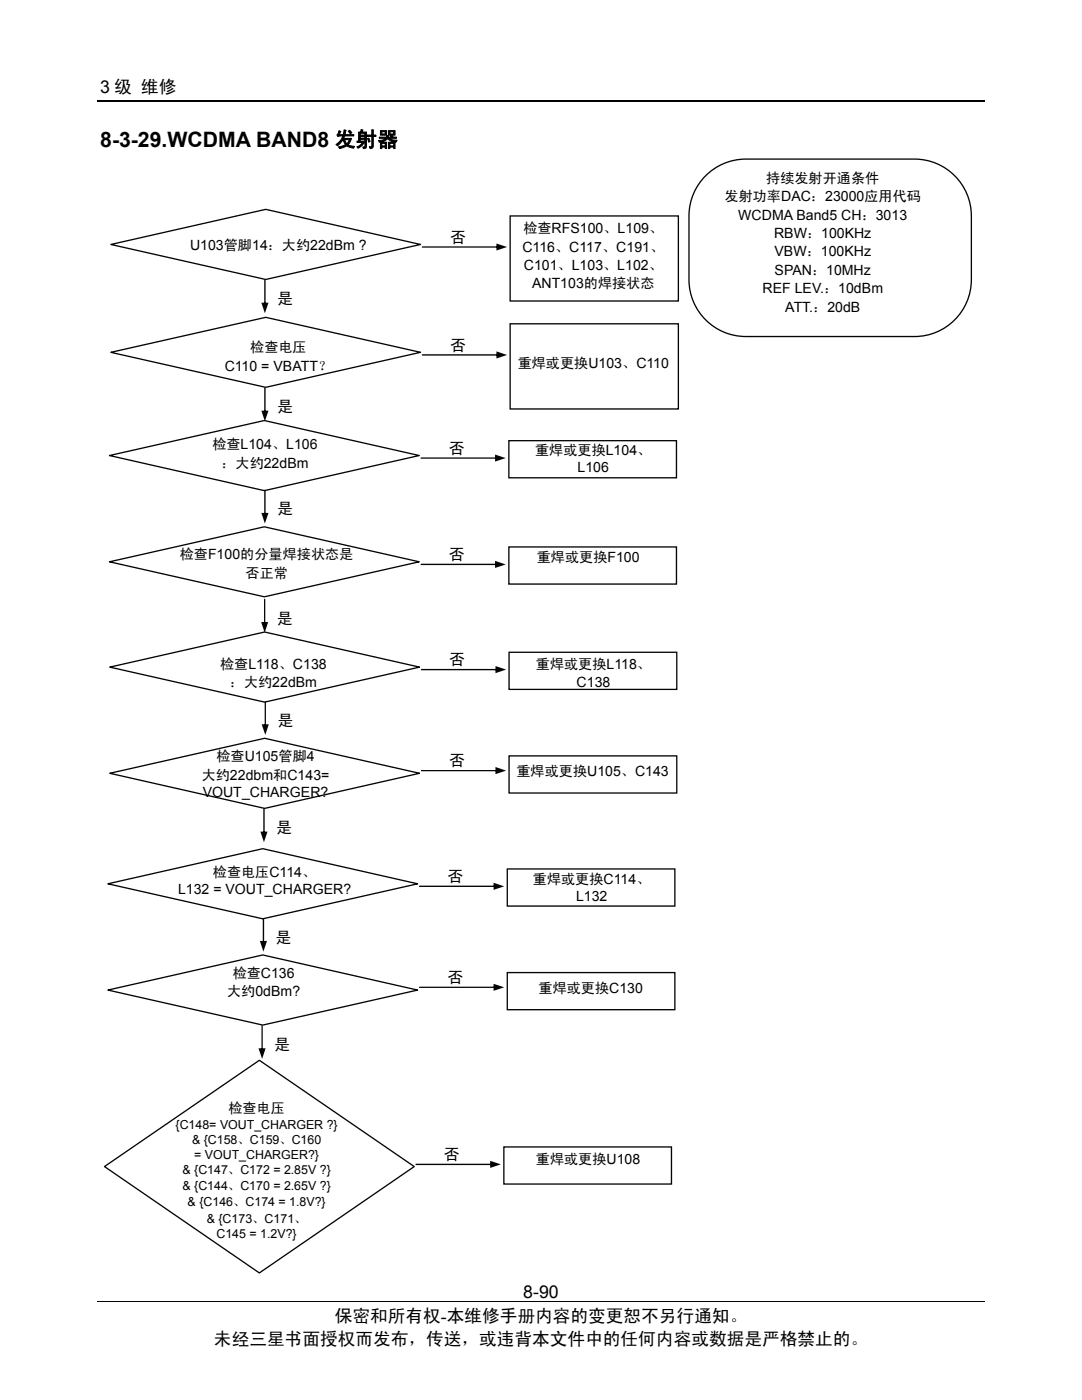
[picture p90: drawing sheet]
<svg xmlns="http://www.w3.org/2000/svg" width="216mm" height="279mm" viewBox="0 0 216 279" stroke-linecap="round" stroke-linejoin="round" font-family="sans-serif">
<defs><g id="words">
<text font-size="4.2" x="20" y="29.3">8-3-29.WCDMA BAND8 发射器</text>
<g font-size="3.5">
<text x="20" y="18.6">3 级 维修</text>
<text x="66.8" y="263.8">保密和所有权-本维修手册内容的变更恕不另行通知。</text>
<text x="104.4" y="259">8-90</text>
<text x="42.7" y="268.4">未经三星书面授权而发布，传送，或违背本文件中的任何内容或数据是严格禁止的。</text>
</g>
<g font-size="3.2">
<text x="89.9" y="48.4">否</text>
<text x="55.3" y="60.7">是</text>
<text x="89.9" y="70">否</text>
<text x="55.3" y="82.3">是</text>
<text x="89.6" y="90.5">否</text>
<text x="55.3" y="102.7">是</text>
<text x="89.6" y="111.7">否</text>
<text x="55.2" y="124.4">是</text>
<text x="89.6" y="132.7">否</text>
<text x="55.4" y="144.9">是</text>
<text x="89.6" y="152.9">否</text>
<text x="55.1" y="166.3">是</text>
<text x="89.3" y="176">否</text>
<text x="55" y="188.1">是</text>
<text x="89.3" y="196.2">否</text>
<text x="54.7" y="209.5">是</text>
<text x="88.6" y="231.5">否</text>
</g>
<g font-size="2.8">
<text x="144.6" y="40.2">发射功率DAC：23000应用代码</text>
<text x="152.9" y="36.5">持续发射开通条件</text>
<text x="104.4" y="46.5">检查RFS100、L109、</text>
<text x="147.3" y="43.9">WCDMA Band5 CH：3013</text>
<text x="154.5" y="47.5">RBW：100KHz</text>
<text x="37.9" y="49.8">U103管脚14：大约22dBm ?</text>
<text x="104.2" y="50.2">C116、C117、C191、</text>
<text x="104.5" y="53.9">C101、L103、L102、</text>
<text x="154.5" y="51.2">VBW：100KHz</text>
<text x="106.2" y="57.5">ANT103的焊接状态</text>
<text x="152.2" y="58.5">REF LEV.：10dBm</text>
<text x="154.6" y="54.8">SPAN：10MHz</text>
<text x="156.7" y="62.2">ATT.：20dB</text>
<text x="49.9" y="70.3">检查电压</text>
<text x="44.8" y="74">C110 = VBATT？</text>
<text x="103.3" y="73.3">重焊或更换U103、C110</text>
<text x="42.4" y="89.6">检查L104、L106</text>
<text x="44.2" y="93.3">：大约22dBm</text>
<text x="106.8" y="90.8">重焊或更换L104、</text>
<text x="115.3" y="94.3">L106</text>
<text x="35.9" y="111.6">检查F100的分量焊接状态是</text>
<text x="107.1" y="112.2">重焊或更换F100</text>
<text x="49" y="115.3">否正常</text>
<text x="43.9" y="133.4">检查L118、C138</text>
<text x="45.9" y="137.1">：大约22dBm</text>
<text x="106.9" y="133.6">重焊或更换L118、</text>
<text x="115.1" y="137">C138</text>
<text x="40.3" y="155.6">大约22dbm和C143=</text>
<text x="43.2" y="151.9">检查U105管脚4</text>
<text x="103.1" y="155">重焊或更换U105、C143</text>
<text x="40.5" y="159">VOUT_CHARGER?</text>
<text x="35.5" y="178.5">L132 = VOUT_CHARGER?</text>
<text x="42.5" y="175.1">检查电压C114、</text>
<text x="106.3" y="176.3">重焊或更换C114、</text>
<text x="114.9" y="179.7">L132</text>
<text x="46.4" y="195.2">检查C136</text>
<text x="45.3" y="198.8">大约0dBm?</text>
<text x="107.5" y="198.2">重焊或更换C130</text>
<text x="45.6" y="222.2">检查电压</text>
<text x="106.9" y="232.3">重焊或更换U108</text>
</g>
<g font-size="2.5">
<text x="35" y="225.3">{C148= VOUT_CHARGER ?}</text>
<text x="38.3" y="228.3">&amp; {C158、C159、C160</text>
<text x="38.8" y="231.4">= VOUT_CHARGER?}</text>
<text x="36.4" y="234.4">&amp; {C147、C172 = 2.85V ?}</text>
<text x="36.4" y="237.6">&amp; {C144、C170 = 2.65V ?}</text>
<text x="37.4" y="240.8">&amp; {C146、C174 = 1.8V?}</text>
<text x="41.3" y="244">&amp; {C173、C171、</text>
<text x="43.2" y="247">C145 = 1.2V?}</text>
</g>
</g></defs>
<path d="M19.5 20.1h177" fill="none" stroke="#000" stroke-width=".25"/>
<path d="M19.5 259.8h177" fill="none" stroke="#000" stroke-width=".2"/>
<path d="M21.9 133.1l30.9-7 30.9 7-30.9 7z" fill="none" stroke="#040503" stroke-width=".26"/>
<path d="M84 133.5h15.2l.2 .1-.2 .2h-15.1zM98.9 132.9l2.1 .7-2.1 .7z" fill="#040503"/>
<path d="M101.6 130.2h33.4v7.4h-33.4z" fill="none" stroke="#040503" stroke-width=".26"/>
<path d="M52.8 140l.3 .1v4.8l-.2 .1-.1-.1zM52.2 144.5h1.4l-.7 2.2z" fill="#040503"/>
<path d="M21.9 154.3l30.9-7 30.9 7-30.9 7z" fill="none" stroke="#040503" stroke-width=".26"/>
<path d="M84 153.7h15.2l.2 .1-.2 .1h-15.1zM98.9 153.1l2.1 .7-2.1 .7z" fill="#040503"/>
<path d="M101.6 150.9h33.4v7.4h-33.4zM20.8 232.8l31-21.2 30.9 21.2-30.9 21.2z" fill="none" stroke="#040503" stroke-width=".26"/>
<path d="M82.9 232.3l15.2-.1 .2 .2-.2 .1h-15.1zM97.8 231.7l2.1 .7-2.1 .7z" fill="#040503"/>
<path d="M100.5 228.9h33.5v7.4h-33.5z" fill="none" stroke="#040503" stroke-width=".26"/>
<path d="M52.6 161.4l.2 .1v4.8l-.1 .2-.2-.2zM52 166h1.4l-.7 2.1z" fill="#040503"/>
<path d="M22.1 48.8l30.9-7 30.9 7-30.9 7z" fill="none" stroke="#040503" stroke-width=".26"/>
<path d="M84.2 49.2h15.2l.1 .1-.1 .1h-15.1zM99.1 48.6l2.1 .7-2.1 .7z" fill="#040503"/>
<path d="M101.8 43.1h33.6v17h-33.6zM21.8 90.9l30.9-7 31 7-31 7z" fill="none" stroke="#040503" stroke-width=".26"/>
<path d="M83.9 91.3h15.2l.2 .1-.2 .1h-15.1zM98.8 90.7l2.1 .7-2.1 .7z" fill="#040503"/>
<path d="M101.5 87.9h33.5v7.5h-33.5z" fill="none" stroke="#040503" stroke-width=".26"/>
<g fill="#040503">
<path d="M52.8 55.8l.2 .1v4.9l-.1 .1-.2-.1zM52.2 60.4h1.4l-.7 2.1z"/>
<path d="M52.8 97.8l.2 .1v4.8l-.1 .1-.2-.1zM52.2 102.4h1.4l-.7 2.1z"/>
</g>
<path d="M21.8 112.1l30.9-7 31 7-31 7z" fill="none" stroke="#040503" stroke-width=".26"/>
<path d="M83.9 112.5h15.2l.2 .1-.2 .2h-15.1zM98.8 111.9l2.1 .7-2.1 .7z" fill="#040503"/>
<path d="M101.5 109.2h33.5v7.4h-33.5z" fill="none" stroke="#040503" stroke-width=".26"/>
<path d="M52.7 119.5l.2 .1v4.9l-.1 .1-.1-.1zM52.1 124.1h1.4l-.7 2.2z" fill="#040503"/>
<path d="M140.8 35.1a11.3 11.3 0 0 1 8-3.3h33.7a11.4 11.4 0 0 1 11.3 11.3v12.7a11.4 11.4 0 0 1-11.3 11.4h-33.7a11.4 11.4 0 0 1-11.3-11.4v-12.7a11.3 11.3 0 0 1 3.3-8zM22.1 70.3l30.9-7 30.9 7-30.9 7z" fill="none" stroke="#040503" stroke-width=".26"/>
<path d="M84.2 70.7h15.2l.1 .1-.1 .2h-15.1zM99.1 70.1l2.1 .7-2.1 .7z" fill="#040503"/>
<path d="M101.8 64.6h33.6v17h-33.6z" fill="none" stroke="#040503" stroke-width=".26"/>
<path d="M52.8 77.4h.2v4.9l-.1 .1-.2-.1zM52.2 82h1.4l-.7 2.1z" fill="#040503"/>
<path d="M21.5 176.4l30.9-7 30.9 7-30.9 7z" fill="none" stroke="#040503" stroke-width=".26"/>
<path d="M83.6 176.8l15.2-.1 .2 .2-.2 .1h-15.1zM98.5 176.2l2.1 .7-2.1 .7z" fill="#040503"/>
<path d="M101.2 173.4h33.5v7.4h-33.5z" fill="none" stroke="#040503" stroke-width=".26"/>
<path d="M52.5 183.2l.2 .1v4.9l-.1 .1-.2-.1zM51.9 187.8h1.4l-.7 2.1z" fill="#040503"/>
<path d="M21.5 197.6l30.9-7 30.9 7-30.9 7z" fill="none" stroke="#040503" stroke-width=".26"/>
<path d="M83.6 197l15.2-.1 .2 .1-.2 .2h-15.1zM98.5 196.3l2.1 .7-2.1 .7z" fill="#040503"/>
<path d="M101.2 194.1h33.5v7.4h-33.5z" fill="none" stroke="#040503" stroke-width=".26"/>
<path d="M52.2 204.6l.2 .1v4.9l-.1 .1-.1-.1zM51.6 209.2h1.4l-.7 2.1z" fill="#040503"/>
<use href="#words"/>
</svg>
